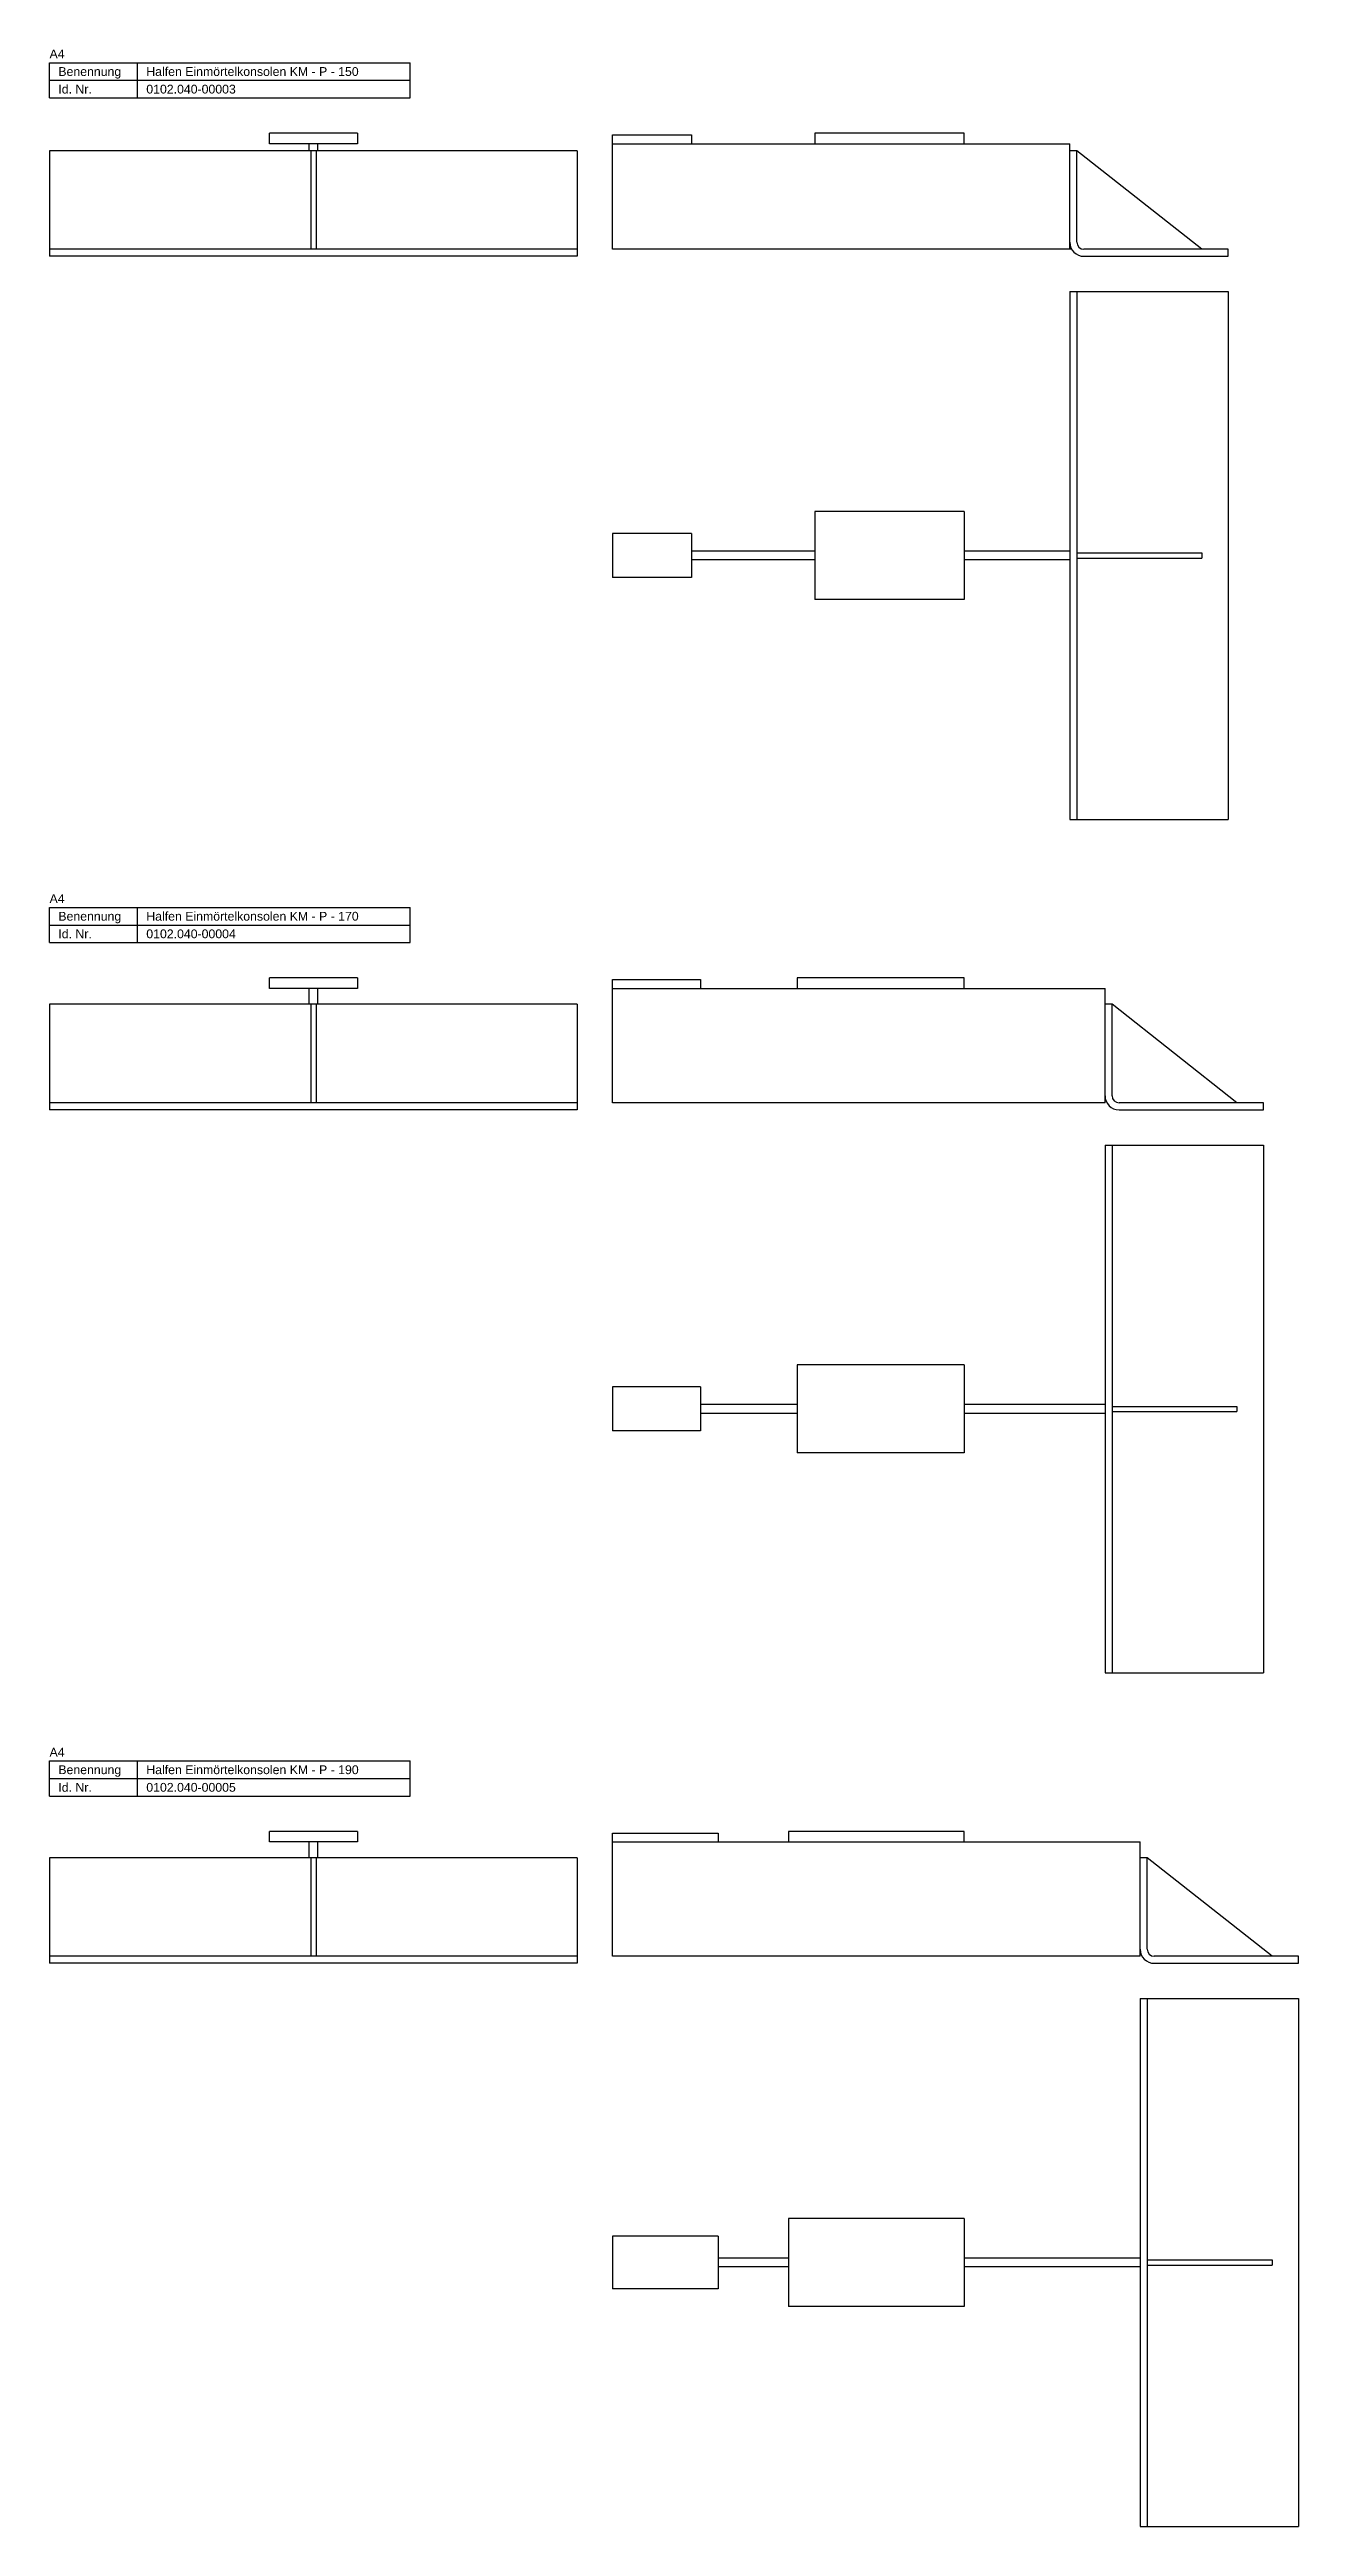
# Model space of a CAD drawing. Header units: millimetres. Extents: x 3 to 783, y -3567 to 271.
# Drawn here: x 13 to 723, y -2081 to -673 of the extents above; entities that cross this region are included whole.
import ezdxf

# ---------------------------------------------------------------- set-up
doc = ezdxf.new("R2010")
doc.units = ezdxf.units.MM
doc.layers.add('HALFEN-KONSOLANKER', color=2, linetype='CONTINUOUS')
doc.styles.add('ARIAL50', font='ARIAL.TTF', dxfattribs={"height": 5})

msp = doc.modelspace()

# ---------------------------------------------------------------- linework, layer by layer
at = {"layer": 'HALFEN-KONSOLANKER'}
for p, q in [((13.4, -680.8), (218.4, -680.8)), ((13.4, -700.8), (13.4, -680.8)), ((63.4, -700.8), (63.4, -680.8)), ((218.4, -700.8), (218.4, -680.8)), ((13.4, -690.8), (218.4, -690.8)), ((13.4, -700.8), (218.4, -700.8)), ((313.4, -730.8), (13.4, -730.8)), ((13.4, -730.8), (13.4, -790.8)), ((188.4, -720.8), (138.4, -720.8)), ((138.4, -726.8), (138.4, -720.8)), ((188.4, -726.8), (138.4, -726.8)), ((160.9, -730.8), (160.9, -726.8)), ((161.9, -730.8), (161.9, -786.8)), ((164.9, -730.8), (164.9, -786.8)), ((165.9, -730.8), (165.9, -726.8)), ((188.4, -720.8), (188.4, -726.8)), ((313.4, -730.8), (313.4, -790.8)), ((333.4, -786.8), (333.4, -721.8)), ((333.4, -721.8), (378.4, -721.8)), ((333.4, -726.8), (593.4, -726.8)), ((378.4, -721.8), (378.4, -726.8)), ((533.4, -720.8), (448.4, -720.8)), ((448.4, -720.8), (448.4, -726.8)), ((533.4, -726.8), (533.4, -720.8)), ((593.4, -786.8), (593.4, -726.8)), ((597.4, -730.8), (593.4, -730.8)), ((668.4, -786.8), (597.4, -730.8)), ((597.4, -782.8), (597.4, -730.8)), ((313.4, -786.8), (13.4, -786.8)), ((594.5, -786.8), (333.4, -786.8)), ((683.4, -786.8), (601.4, -786.8)), ((683.4, -790.8), (683.4, -786.8)), ((313.4, -790.8), (13.4, -790.8)), ((601.4, -790.8), (683.4, -790.8)), ((593.4, -810.8), (593.4, -1110.8)), ((593.4, -810.8), (683.4, -810.8)), ((597.4, -810.8), (597.4, -1110.8)), ((683.4, -810.8), (683.4, -1110.8)), ((533.4, -935.8), (448.4, -935.8)), ((448.4, -935.8), (448.4, -985.8)), ((533.4, -935.8), (533.4, -985.8)), ((333.4, -948.3), (333.4, -973.3)), ((378.4, -948.3), (333.4, -948.3)), ((378.4, -948.3), (378.4, -973.3)), ((448.4, -958.3), (378.4, -958.3)), ((448.4, -963.3), (378.4, -963.3)), ((593.4, -958.3), (533.4, -958.3)), ((593.4, -963.3), (533.4, -963.3)), ((597.4, -959.3), (668.4, -959.3)), ((597.4, -962.3), (668.4, -962.3)), ((668.4, -959.3), (668.4, -962.3)), ((378.4, -973.3), (333.4, -973.3)), ((533.4, -985.8), (448.4, -985.8)), ((593.4, -1110.8), (683.4, -1110.8)), ((13.4, -1160.8), (218.4, -1160.8)), ((13.4, -1180.8), (13.4, -1160.8)), ((63.4, -1180.8), (63.4, -1160.8)), ((218.4, -1180.8), (218.4, -1160.8)), ((13.4, -1170.8), (218.4, -1170.8)), ((13.4, -1180.8), (218.4, -1180.8)), ((138.4, -1206.8), (138.4, -1200.8)), ((188.4, -1200.8), (138.4, -1200.8)), ((188.4, -1206.8), (138.4, -1206.8)), ((160.9, -1215.8), (160.9, -1206.8)), ((165.9, -1215.8), (165.9, -1206.8)), ((188.4, -1200.8), (188.4, -1206.8)), ((333.4, -1271.8), (333.4, -1201.8)), ((333.4, -1201.8), (383.4, -1201.8)), ((333.4, -1206.8), (613.4, -1206.8)), ((383.4, -1201.8), (383.4, -1206.8)), ((438.4, -1200.8), (438.4, -1206.8)), ((533.4, -1200.8), (438.4, -1200.8)), ((533.4, -1206.8), (533.4, -1200.8)), ((613.4, -1271.8), (613.4, -1206.8)), ((313.4, -1215.8), (13.4, -1215.8)), ((13.4, -1215.8), (13.4, -1275.8)), ((161.9, -1215.8), (161.9, -1271.8)), ((164.9, -1215.8), (164.9, -1271.8)), ((313.4, -1215.8), (313.4, -1275.8)), ((617.4, -1215.8), (613.4, -1215.8)), ((688.4, -1271.8), (617.4, -1215.8)), ((617.4, -1267.8), (617.4, -1215.8)), ((313.4, -1271.8), (13.4, -1271.8)), ((313.4, -1275.8), (13.4, -1275.8)), ((613.4, -1271.8), (333.4, -1271.8)), ((703.4, -1271.8), (621.4, -1271.8)), ((621.4, -1275.8), (703.4, -1275.8)), ((703.4, -1275.8), (703.4, -1271.8)), ((613.4, -1295.8), (613.4, -1595.8)), ((613.4, -1295.8), (703.4, -1295.8)), ((617.4, -1295.8), (617.4, -1595.8)), ((703.4, -1295.8), (703.4, -1595.8)), ((533.4, -1420.8), (438.4, -1420.8)), ((438.4, -1420.8), (438.4, -1470.8)), ((533.4, -1420.8), (533.4, -1470.8)), ((383.4, -1433.3), (333.4, -1433.3)), ((333.4, -1433.3), (333.4, -1458.3)), ((383.4, -1433.3), (383.4, -1458.3)), ((438.4, -1443.3), (383.4, -1443.3)), ((438.4, -1448.3), (383.4, -1448.3)), ((613.4, -1443.3), (533.4, -1443.3)), ((613.4, -1448.3), (533.4, -1448.3)), ((617.4, -1444.3), (688.4, -1444.3)), ((617.4, -1447.3), (688.4, -1447.3)), ((688.4, -1444.3), (688.4, -1447.3)), ((383.4, -1458.3), (333.4, -1458.3)), ((533.4, -1470.8), (438.4, -1470.8)), ((613.4, -1595.8), (703.4, -1595.8)), ((13.4, -1645.8), (218.4, -1645.8)), ((13.4, -1665.8), (13.4, -1645.8)), ((63.4, -1665.8), (63.4, -1645.8)), ((218.4, -1665.8), (218.4, -1645.8)), ((13.4, -1655.8), (218.4, -1655.8)), ((13.4, -1665.8), (218.4, -1665.8)), ((188.4, -1685.8), (138.4, -1685.8)), ((138.4, -1691.8), (138.4, -1685.8)), ((188.4, -1685.8), (188.4, -1691.8)), ((333.4, -1756.8), (333.4, -1686.8)), ((333.4, -1686.8), (393.4, -1686.8)), ((393.4, -1686.8), (393.4, -1691.8)), ((533.4, -1685.8), (433.4, -1685.8)), ((433.4, -1685.8), (433.4, -1691.8)), ((533.4, -1691.8), (533.4, -1685.8)), ((313.4, -1700.8), (13.4, -1700.8)), ((13.4, -1700.8), (13.4, -1760.8)), ((188.4, -1691.8), (138.4, -1691.8)), ((160.9, -1700.8), (160.9, -1691.8)), ((161.9, -1700.8), (161.9, -1756.8)), ((164.9, -1700.8), (164.9, -1756.8)), ((165.9, -1700.8), (165.9, -1691.8)), ((313.4, -1700.8), (313.4, -1760.8)), ((333.4, -1691.8), (633.4, -1691.8)), ((633.4, -1756.8), (633.4, -1691.8)), ((637.4, -1700.8), (633.4, -1700.8)), ((708.4, -1756.8), (637.4, -1700.8)), ((637.4, -1752.8), (637.4, -1700.8)), ((313.4, -1756.8), (13.4, -1756.8)), ((633.4, -1756.8), (333.4, -1756.8)), ((723.4, -1756.8), (641.4, -1756.8)), ((723.4, -1760.8), (723.4, -1756.8)), ((313.4, -1760.8), (13.4, -1760.8)), ((641.4, -1760.8), (723.4, -1760.8)), ((633.4, -1780.8), (633.4, -2080.8)), ((633.4, -1780.8), (723.4, -1780.8)), ((637.4, -1780.8), (637.4, -2080.8)), ((723.4, -1780.8), (723.4, -2080.8)), ((433.4, -1905.8), (433.4, -1955.8)), ((533.4, -1905.8), (433.4, -1905.8)), ((533.4, -1905.8), (533.4, -1955.8)), ((333.4, -1915.8), (333.4, -1945.8)), ((393.4, -1915.8), (333.4, -1915.8)), ((393.4, -1915.8), (393.4, -1945.8)), ((433.4, -1928.3), (393.4, -1928.3)), ((433.4, -1933.3), (393.4, -1933.3)), ((633.4, -1928.3), (533.4, -1928.3)), ((633.4, -1933.3), (533.4, -1933.3)), ((637.4, -1929.3), (708.4, -1929.3)), ((637.4, -1932.3), (708.4, -1932.3)), ((708.4, -1929.3), (708.4, -1932.3)), ((393.4, -1945.8), (333.4, -1945.8)), ((533.4, -1955.8), (433.4, -1955.8)), ((633.4, -2080.8), (723.4, -2080.8))]:
    msp.add_line(p, q, dxfattribs=at)
for centre, radius in [((601.4, -782.8), 8), ((601.4, -782.8), 4), ((621.4, -1267.8), 8), ((621.4, -1267.8), 4), ((641.4, -1752.8), 8), ((641.4, -1752.8), 4)]:
    msp.add_arc(centre, radius, 180, 270, dxfattribs=at)

# ---------------------------------------------------------------- texts
at = {"layer": 'HALFEN-KONSOLANKER', "style": 'ARIAL50'}
for s, p in [('A4', (13.4, -678.3)), ('Benennung', (18.4, -688.3)), ('Halfen Einmörtelkonsolen KM - P - 150', (68.4, -688.3)), ('Id. Nr.', (18.4, -698.3)), ('0102.040-00003', (68.4, -698.3)), ('A4', (13.4, -1158.3)), ('Benennung', (18.4, -1168.3)), ('Halfen Einmörtelkonsolen KM - P - 170', (68.4, -1168.3)), ('Id. Nr.', (18.4, -1178.3)), ('0102.040-00004', (68.4, -1178.3)), ('A4', (13.4, -1643.3)), ('Benennung', (18.4, -1653.3)), ('Id. Nr.', (18.4, -1663.3)), ('0102.040-00005', (68.4, -1663.3)), ('Halfen Einmörtelkonsolen KM - P - 190', (68.4, -1653.3))]:
    msp.add_text(s, height=5, dxfattribs=at).set_placement(p)

doc.saveas('drawing.dxf')
